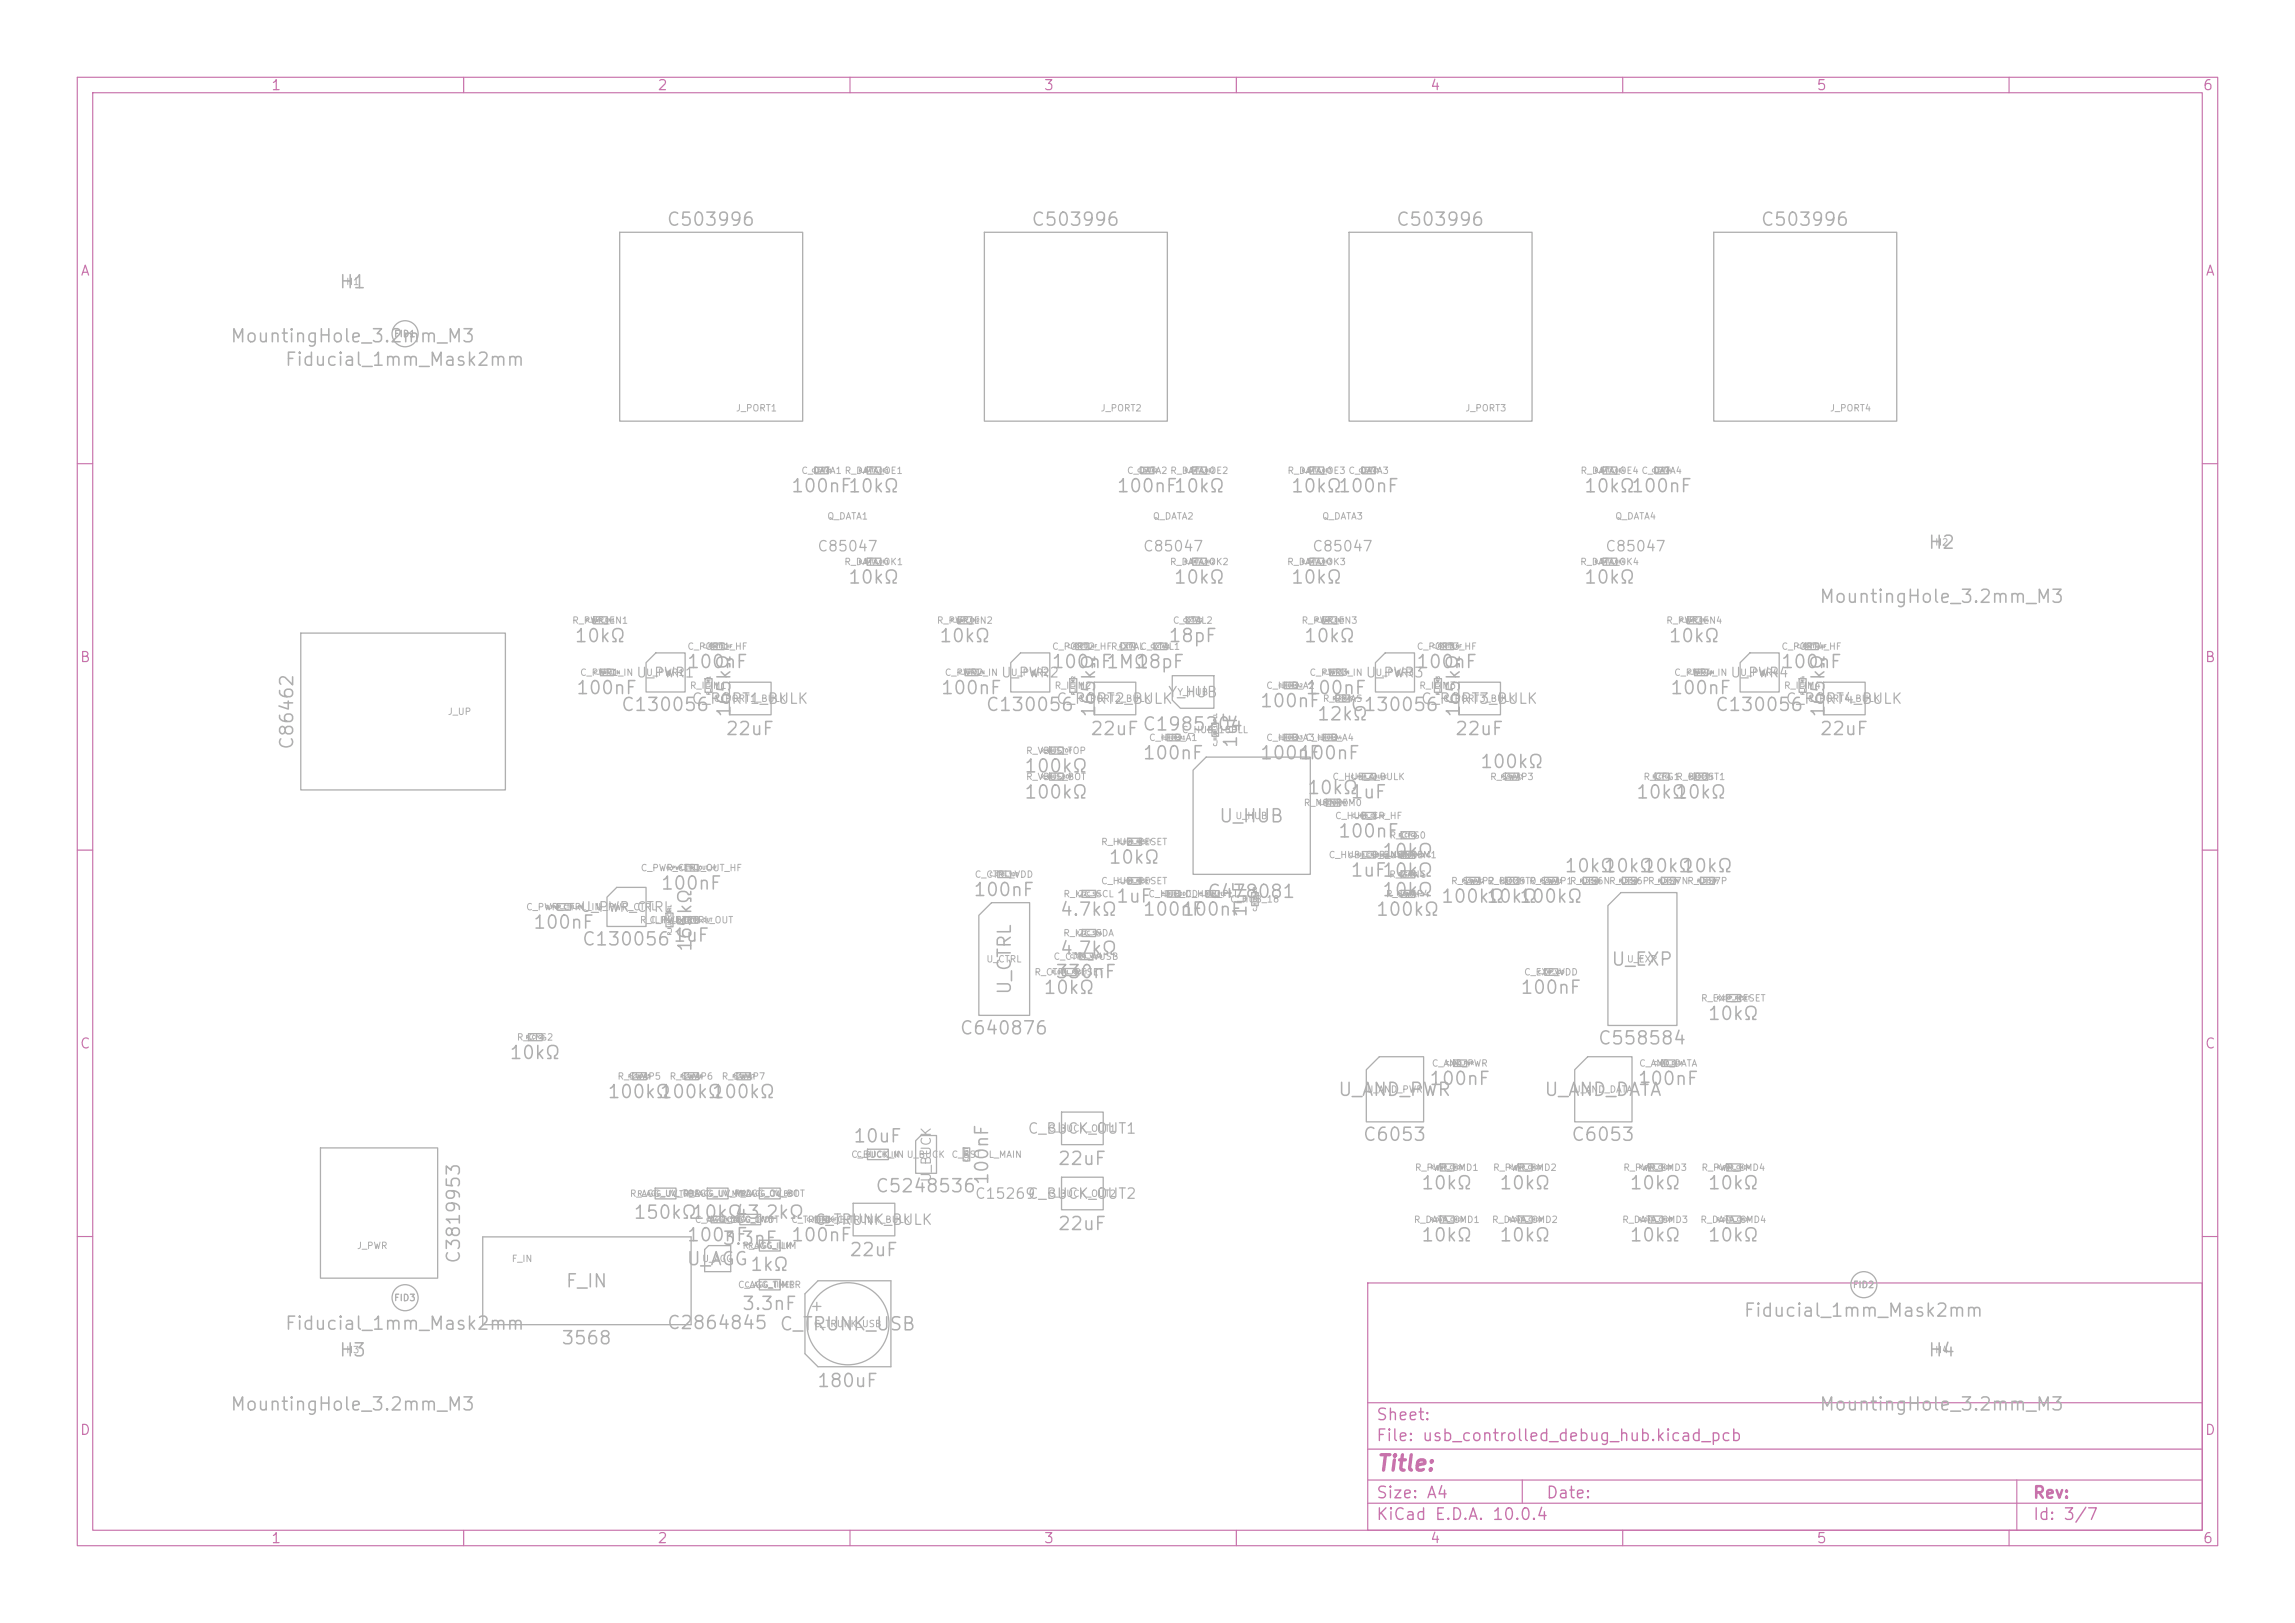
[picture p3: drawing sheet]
<svg xmlns="http://www.w3.org/2000/svg" width="297mm" height="210mm" viewBox="0 0 297 210" stroke-linecap="round" stroke-linejoin="round" font-family="sans-serif">
<defs><g id="words">
<text font-size="2" fill="#c872ab" x="178" y="190.8">Title:</text>
<g font-size="1.7" fill="#afafaf">
<text x="86.2" y="29.6">C503996</text>
<text x="133.4" y="29.6">C503996</text>
<text x="180.6" y="29.6">C503996</text>
<text x="227.8" y="29.6">C503996</text>
<text x="43.8" y="37.7">H1</text>
<text x="29.7" y="44.7">MountingHole_3.2mm_M3</text>
<text x="36.8" y="47.8">Fiducial_1mm_Mask2mm</text>
<text x="102.3" y="64.1">100nF10kΩ</text>
<text x="144.4" y="64.1">100nF10kΩ</text>
<text x="167" y="64.1">10kΩ100nF</text>
<text x="204.9" y="64.1">10kΩ100nF</text>
<text x="249.4" y="71.4">H2</text>
<text x="109.6" y="75.9">10kΩ</text>
<text x="151.8" y="75.9">10kΩ</text>
<text x="167" y="75.9">10kΩ</text>
<text x="204.9" y="75.9">10kΩ</text>
<text x="74.2" y="83.5">10kΩ</text>
<text x="121.4" y="83.5">10kΩ</text>
<text x="151.1" y="83.5">18pF</text>
<text x="168.6" y="83.5">10kΩ</text>
<text x="215.8" y="83.5">10kΩ</text>
<text x="235.3" y="78.4">MountingHole_3.2mm_M3</text>
<text x="88.8" y="86.9">100nF</text>
<text x="136" y="86.9">100nF</text>
<text x="143" y="86.9">1MΩ</text>
<text x="146.9" y="86.9">18pF</text>
<text x="183.2" y="86.9">100nF</text>
<text x="230.4" y="86.9">100nF</text>
<text x="74.4" y="90.3">100nF</text>
<text x="80.3" y="92.4">C130056</text>
<text x="93.8" y="95.5">22uF</text>
<text x="95" y="93" transform="rotate(-90 95 93)">165kΩ</text>
<text x="121.6" y="90.3">100nF</text>
<text x="127.5" y="92.4">C130056</text>
<text x="141" y="95.5">22uF</text>
<text x="142.2" y="93" transform="rotate(-90 142.2 93)">165kΩ</text>
<text x="147.7" y="95">C1985204</text>
<text x="162.9" y="91.9">100nF</text>
<text x="168.8" y="90.3">100nF</text>
<text x="170.3" y="93.6">12kΩ</text>
<text x="174.7" y="92.4">C130056</text>
<text x="188.2" y="95.5">22uF</text>
<text x="189.4" y="93" transform="rotate(-90 189.4 93)">165kΩ</text>
<text x="216" y="90.3">100nF</text>
<text x="221.9" y="92.4">C130056</text>
<text x="235.4" y="95.5">22uF</text>
<text x="236.5" y="93" transform="rotate(-90 236.5 93)">165kΩ</text>
<text x="38.4" y="97.1" transform="rotate(-90 38.4 97.1)">C86462</text>
<text x="132.4" y="100.4">100kΩ</text>
<text x="147.8" y="98.7">100nF</text>
<text x="160.5" y="96.9" transform="rotate(-90 160.5 96.9)">1uF</text>
<text x="162.9" y="98.7">100nF</text>
<text x="168" y="98.7">100nF</text>
<text x="191.4" y="99.8">100kΩ</text>
<text x="132.4" y="103.8">100kΩ</text>
<text x="157.6" y="106.8">U_HUB</text>
<text x="169.1" y="103.2">10kΩ</text>
<text x="174.7" y="103.7">1uF</text>
<text x="211.6" y="103.8">10kΩ</text>
<text x="216.7" y="103.8">10kΩ</text>
<text x="143.4" y="112.2">10kΩ</text>
<text x="173.1" y="108.8">100nF</text>
<text x="174.7" y="113.9">1uF10kΩ</text>
<text x="178.8" y="111.3">10kΩ</text>
<text x="202.3" y="113.3">10kΩ</text>
<text x="207.4" y="113.3">10kΩ</text>
<text x="212.5" y="113.3">10kΩ</text>
<text x="217.5" y="113.3">10kΩ</text>
<text x="85.4" y="115.5">100nF</text>
<text x="125.9" y="116.4">100nF</text>
<text x="137.1" y="118.9">4.7kΩ</text>
<text x="144.3" y="117.2">1uF</text>
<text x="147.8" y="118.9">100nF</text>
<text x="152.8" y="118.9">100nF</text>
<text x="156.1" y="116.6">C478081</text>
<text x="161.7" y="118.8" transform="rotate(-90 161.7 118.8)">1uF</text>
<text x="177.9" y="118.9">100kΩ</text>
<text x="178.8" y="116.4">10kΩ</text>
<text x="186.4" y="117.2">100kΩ</text>
<text x="192.2" y="117.2">10kΩ</text>
<text x="196.5" y="117.2">100kΩ</text>
<text x="68.9" y="120.6">100nF</text>
<text x="75.2" y="122.8">C130056</text>
<text x="87" y="122.3">1uF</text>
<text x="89.9" y="123.3" transform="rotate(-90 89.9 123.3)">165kΩ</text>
<text x="137.1" y="124">4.7kΩ</text>
<text x="208.4" y="125.4">U_EXP</text>
<text x="131.2" y="128.8" transform="rotate(-90 131.2 128.8)">U_CTRL</text>
<text x="134.9" y="129">10kΩ</text>
<text x="136.5" y="127">330nF</text>
<text x="196.6" y="129">100nF</text>
<text x="65.8" y="137.5">10kΩ</text>
<text x="124.1" y="134.3">C640876</text>
<text x="206.7" y="135.6">C558584</text>
<text x="220.9" y="132.4">10kΩ</text>
<text x="78.5" y="142.5">100kΩ</text>
<text x="85.2" y="142.5">100kΩ</text>
<text x="92" y="142.5">100kΩ</text>
<text x="173.1" y="142.2">U_AND_PWR</text>
<text x="184.9" y="140.8">100nF</text>
<text x="199.7" y="142.2">U_AND_DATA</text>
<text x="211.8" y="140.8">100nF</text>
<text x="110.3" y="148.3">10uF</text>
<text x="176.3" y="148.1">C6053</text>
<text x="203.2" y="148.1">C6053</text>
<text x="113.2" y="154.7">C5248536</text>
<text x="128.3" y="153.5" transform="rotate(-90 128.3 153.5)">100nF</text>
<text x="136.8" y="151.2">22uF</text>
<text x="183.8" y="154.3">10kΩ</text>
<text x="193.9" y="154.3">10kΩ</text>
<text x="210.8" y="154.3">10kΩ</text>
<text x="220.9" y="154.3">10kΩ</text>
<text x="81.9" y="158.1">150kΩ</text>
<text x="88.8" y="161">100nF</text>
<text x="89.4" y="158.1">10kΩ</text>
<text x="93.4" y="161.5">3.3nF</text>
<text x="95" y="158.1">43.2kΩ</text>
<text x="102.3" y="161">100nF</text>
<text x="136.8" y="159.6">22uF</text>
<text x="183.8" y="161.1">10kΩ</text>
<text x="193.9" y="161.1">10kΩ</text>
<text x="210.8" y="161.1">10kΩ</text>
<text x="220.9" y="161.1">10kΩ</text>
<text x="60" y="163.6" transform="rotate(-90 60 163.6)">C3819953</text>
<text x="73.1" y="167">F_IN</text>
<text x="88.7" y="164.1">U_AGG</text>
<text x="97" y="164.9">1kΩ</text>
<text x="109.8" y="163">22uF</text>
<text x="36.8" y="172.5">Fiducial_1mm_Mask2mm</text>
<text x="86.2" y="172.4">C2864845</text>
<text x="95.9" y="169.9">3.3nF</text>
<text x="100.8" y="172.6">C_TRUNK_USB</text>
<text x="225.5" y="170.8">Fiducial_1mm_Mask2mm</text>
<text x="43.8" y="175.9">H3</text>
<text x="72.5" y="174.4">3568</text>
<text x="105.6" y="179.9">180uF</text>
<text x="249.4" y="175.9">H4</text>
<text x="29.7" y="182.9">MountingHole_3.2mm_M3</text>
<text x="235.3" y="182.9">MountingHole_3.2mm_M3</text>
</g>
<g font-size="1.5" fill="#c872ab">
<text x="178" y="184.2">Sheet:</text>
<text x="178" y="186.9">File: usb_controlled_debug_hub.kicad_pcb</text>
<text x="178" y="197.1">KiCad E.D.A. 10.0.4</text>
<text x="178" y="194.3">Size: A4</text>
<text x="200" y="194.3">Date:</text>
<text x="263" y="194.3">Rev:</text>
<text x="263" y="197.1">Id: 3/7</text>
</g>
<g font-size="1.3" fill="#c872ab">
<text x="35" y="12">1</text>
<text x="85" y="12">2</text>
<text x="135" y="12">3</text>
<text x="185" y="12">4</text>
<text x="235" y="12">5</text>
<text x="285" y="12">6</text>
<text x="10.3" y="36">A</text>
<text x="285.4" y="36">A</text>
<text x="10.3" y="86">B</text>
<text x="285.3" y="86">B</text>
<text x="10.3" y="136">C</text>
<text x="285.3" y="136">C</text>
<text x="10.3" y="186">D</text>
<text x="285.3" y="186">D</text>
<text x="35" y="200">1</text>
<text x="85" y="200">2</text>
<text x="135" y="200">3</text>
<text x="185" y="200">4</text>
<text x="235" y="200">5</text>
<text x="285" y="200">6</text>
</g>
<g font-size="1.3" fill="#afafaf">
<text x="105.7" y="71.7">C85047</text>
<text x="147.8" y="71.7">C85047</text>
<text x="169.7" y="71.7">C85047</text>
<text x="207.7" y="71.7">C85047</text>
<text x="82.3" y="88">U_PWR1</text>
<text x="129.4" y="88">U_PWR2</text>
<text x="176.6" y="88">U_PWR3</text>
<text x="223.8" y="88">U_PWR4</text>
<text x="89.4" y="91.4">C_PORT1_BULK</text>
<text x="136.6" y="91.4">C_PORT2_BULK</text>
<text x="151.1" y="90.6">Y_HUB</text>
<text x="183.8" y="91.4">C_PORT3_BULK</text>
<text x="231" y="91.4">C_PORT4_BULK</text>
<text x="75.1" y="118.3">U_PWR_CTRL</text>
<text x="132.9" y="147">C_BUCK_OUT1</text>
<text x="126.1" y="155.5">C15269</text>
<text x="132.9" y="155.5">C_BUCK_OUT2</text>
<text x="105.4" y="158.8">C_TRUNK_BULK</text>
</g>
<text font-size="1.2" fill="#afafaf" x="120.8" y="153.1" transform="rotate(-90 120.8 153.1)">U_BUCK</text>
<g font-size=".8" fill="#afafaf">
<text x="44.7" y="37.1">H1</text>
<text x="50.9" y="43.8">FID1</text>
<text x="95.2" y="53.4">J_PORT1</text>
<text x="142.4" y="53.4">J_PORT2</text>
<text x="189.6" y="53.4">J_PORT3</text>
<text x="236.8" y="53.4">J_PORT4</text>
<text x="103.6" y="61.5">C_DATA1 R_DATA_OE1</text>
<text x="145.8" y="61.5">C_DATA2 R_DATA_OE2</text>
<text x="166.5" y="61.5">R_DATA_OE3 C_DATA3</text>
<text x="204.5" y="61.5">R_DATA_OE4 C_DATA4</text>
<text x="107" y="67.4">Q_DATA1</text>
<text x="149.1" y="67.4">Q_DATA2</text>
<text x="171" y="67.4">Q_DATA3</text>
<text x="209" y="67.4">Q_DATA4</text>
<text x="250.4" y="70.8">H2</text>
<text x="109.2" y="73.3">R_DATA_OK1</text>
<text x="151.3" y="73.3">R_DATA_OK2</text>
<text x="166.5" y="73.3">R_DATA_OK3</text>
<text x="204.4" y="73.3">R_DATA_OK4</text>
<text x="74" y="80.9">R_PWR_EN1</text>
<text x="121.2" y="80.9">R_PWR_EN2</text>
<text x="151.7" y="80.9">C_XTAL2</text>
<text x="168.4" y="80.9">R_PWR_EN3</text>
<text x="215.6" y="80.9">R_PWR_EN4</text>
<text x="75" y="87.7">C_PWR1_IN</text>
<text x="83.5" y="87.7">U_PWR1</text>
<text x="88.9" y="84.3">C_PORT1_HF</text>
<text x="89.2" y="89.3">R_ILIM1</text>
<text x="122.2" y="87.7">C_PWR2_IN</text>
<text x="130.7" y="87.7">U_PWR2</text>
<text x="136.1" y="84.3">C_PORT2_HFR_XTAL</text>
<text x="136.4" y="89.3">R_ILIM2</text>
<text x="147.5" y="84.3">C_XTAL1</text>
<text x="163.8" y="89.3">C_HUB_A2</text>
<text x="169.4" y="87.7">C_PWR3_IN</text>
<text x="177.9" y="87.7">U_PWR3</text>
<text x="183.3" y="84.3">C_PORT3_HF</text>
<text x="183.6" y="89.3">R_ILIM3</text>
<text x="216.6" y="87.7">C_PWR4_IN</text>
<text x="225.1" y="87.7">U_PWR4</text>
<text x="230.5" y="84.3">C_PORT4_HF</text>
<text x="230.8" y="89.3">R_ILIM4</text>
<text x="57.9" y="92.7">J_UP</text>
<text x="92.3" y="91">C_PORT1_BULK</text>
<text x="139.5" y="91">C_PORT2_BULK</text>
<text x="152.3" y="90.2">Y_HUB</text>
<text x="152.9" y="95.1">C_HUB_18PLL</text>
<text x="171.1" y="91">R_RBIAS</text>
<text x="186.7" y="91">C_PORT3_BULK</text>
<text x="233.9" y="91">C_PORT4_BULK</text>
<text x="132.7" y="97.8">R_VBUS_TOP</text>
<text x="132.7" y="101.1">R_VBUS_BOT</text>
<text x="148.6" y="96.1">C_HUB_A1</text>
<text x="163.8" y="96.1">C_HUB_A3</text>
<text x="168.9" y="96.1">C_HUB_A4</text>
<text x="172.4" y="101.1">C_HUB_A_BULK</text>
<text x="192.8" y="101.1">R_SWAP3</text>
<text x="212.6" y="101.1">R_CFG1</text>
<text x="216.8" y="101.1">R_BOOST1</text>
<text x="159.8" y="106.2">U_HUB</text>
<text x="168.6" y="104.5">R_NONREM0</text>
<text x="172.7" y="106.2">C_HUB_CR_HF</text>
<text x="82.8" y="112.9">C_PWR_CTRL_OUT_HF</text>
<text x="126.1" y="113.8">C_CTRL_VDD</text>
<text x="142.4" y="109.6">R_HUB_RESET</text>
<text x="171.9" y="111.3">C_HUB_CR_BULK</text>
<text x="178.3" y="111.3">R_NONREM1</text>
<text x="179.7" y="113.8">R_GANG</text>
<text x="179.7" y="108.7">R_CFG0</text>
<text x="68" y="118">C_PWR_CTRL_IN</text>
<text x="77" y="118">U_PWR_CTRL</text>
<text x="82.7" y="119.7">R_ILIM_CTRL</text>
<text x="84" y="119.7">C_PWR_CTRL_OUT</text>
<text x="137.5" y="116.3">R_I2C_SCL</text>
<text x="142.4" y="114.6">C_HUB_RESET</text>
<text x="148.5" y="116.3">C_HUB_DD</text>
<text x="153.3" y="116.3">C_HUB_PLL</text>
<text x="159.1" y="117">C_HUB_18</text>
<text x="179.3" y="116.3">R_SWAP4</text>
<text x="187.7" y="114.6">R_SWAP2</text>
<text x="192.4" y="114.6">R_BOOST0</text>
<text x="197.8" y="114.6">R_SWAP1</text>
<text x="203.1" y="114.6">R_DIS6NR_DIS6PR_DIS7NR_DIS7P</text>
<text x="127.6" y="124.7">U_CTRL</text>
<text x="136.3" y="124.4">C_CTRL_VUSB</text>
<text x="137.5" y="121.4">R_I2C_SDA</text>
<text x="210.5" y="124.7">U_EXP</text>
<text x="133.8" y="126.4">R_CTRL_RESET</text>
<text x="197.2" y="126.4">C_EXP_VDD</text>
<text x="220.1" y="129.8">R_EXP_RESET</text>
<text x="66.8" y="134.9">R_CFG2</text>
<text x="79.8" y="139.9">R_SWAP5</text>
<text x="86.6" y="139.9">R_SWAP6</text>
<text x="93.3" y="139.9">R_SWAP7</text>
<text x="176.8" y="141.6">U_AND_PWR</text>
<text x="185.2" y="138.2">C_AND_PWR</text>
<text x="203.6" y="141.6">U_AND_DATA</text>
<text x="212.1" y="138.2">C_AND_DATA</text>
<text x="135.6" y="146.6">C_BUCK_OUT1</text>
<text x="81.4" y="155.1">R_AGG_UV_TOP</text>
<text x="88.3" y="155.1">R_AGG_UV_MID</text>
<text x="94.9" y="155.1">R_AGG_OV_BOT</text>
<text x="110.1" y="150">C_BUCK_IN U_BUCK</text>
<text x="123.1" y="150">C_BST</text>
<text x="127.9" y="150">L_MAIN</text>
<text x="135.6" y="155.1">C_BUCK_OUT2</text>
<text x="183" y="151.7">R_PWR_CMD1</text>
<text x="193.2" y="151.7">R_PWR_CMD2</text>
<text x="210" y="151.7">R_PWR_CMD3</text>
<text x="220.1" y="151.7">R_PWR_CMD4</text>
<text x="46.1" y="161.8">J_PWR</text>
<text x="89.9" y="158.4">C_AGG_IN</text>
<text x="93.2" y="158.4">C_AGG_DVDT</text>
<text x="96" y="161.8">R_AGG_ILIM</text>
<text x="102.3" y="158.4">C_TRUNK_HF</text>
<text x="108.3" y="158.4">C_TRUNK_BULK</text>
<text x="182.9" y="158.4">R_DATA_CMD1</text>
<text x="193" y="158.4">R_DATA_CMD2</text>
<text x="209.9" y="158.4">R_DATA_CMD3</text>
<text x="220" y="158.4">R_DATA_CMD4</text>
<text x="66.2" y="163.5">F_IN</text>
<text x="90.8" y="163.5">U_AGG</text>
<text x="95.4" y="166.9">C_AGG_TIMER</text>
<text x="239.7" y="166.9">FID2</text>
<text x="50.9" y="168.6">FID3</text>
<text x="105.2" y="171.9">C_TRUNK_USB</text>
<text x="44.7" y="175.3">H3</text>
<text x="250.4" y="175.3">H4</text>
</g>
<g font-size=".7" fill="#afafaf">
<text x="110.8" y="149.9">C_BUCK_IN</text>
<text x="82.4" y="154.9">R_AGG_UV_TOP</text>
<text x="89.2" y="154.9">R_AGG_UV_MID</text>
<text x="95.9" y="154.9">R_AGG_OV_BOT</text>
<text x="94" y="158.3">C_AGG_DVDT</text>
<text x="96.7" y="161.7">R_AGG_ILIM</text>
<text x="96.3" y="166.7">C_AGG_TIMER</text>
</g>
<g font-size=".4" fill="#afafaf">
<text x="105" y="61.2">C_DATA1</text>
<text x="111.1" y="61.2">R_DATA_OE1</text>
<text x="147.1" y="61.2">C_DATA2</text>
<text x="153.2" y="61.2">R_DATA_OE2</text>
<text x="168.4" y="61.2">R_DATA_OE3</text>
<text x="175.8" y="61.2">C_DATA3</text>
<text x="206.3" y="61.2">R_DATA_OE4</text>
<text x="213.7" y="61.2">C_DATA4</text>
<text x="111.1" y="73">R_DATA_OK1</text>
<text x="153.2" y="73">R_DATA_OK2</text>
<text x="168.4" y="73">R_DATA_OK3</text>
<text x="206.3" y="73">R_DATA_OK4</text>
<text x="75.8" y="80.6">R_PWR_EN1</text>
<text x="90.9" y="84">C_PORT1_HF</text>
<text x="123" y="80.6">R_PWR_EN2</text>
<text x="138.1" y="84">C_PORT2_HF</text>
<text x="144.8" y="84">R_XTAL</text>
<text x="148.8" y="84">C_XTAL1</text>
<text x="153.1" y="80.6">C_XTAL2</text>
<text x="170.2" y="80.6">R_PWR_EN3</text>
<text x="185.3" y="84">C_PORT3_HF</text>
<text x="217.4" y="80.6">R_PWR_EN4</text>
<text x="232.5" y="84">C_PORT4_HF</text>
<text x="76.8" y="87.3">C_PWR1_IN</text>
<text x="92" y="90" transform="rotate(-90 92 90)">R_ILIM1</text>
<text x="124" y="87.3">C_PWR2_IN</text>
<text x="139.2" y="90" transform="rotate(-90 139.2 90)">R_ILIM2</text>
<text x="165.4" y="89">C_HUB_A2</text>
<text x="171.2" y="87.3">C_PWR3_IN</text>
<text x="186.4" y="90" transform="rotate(-90 186.4 90)">R_ILIM3</text>
<text x="218.4" y="87.3">C_PWR4_IN</text>
<text x="233.6" y="90" transform="rotate(-90 233.6 90)">R_ILIM4</text>
<text x="150.2" y="95.8">C_HUB_A1</text>
<text x="165.4" y="95.8">C_HUB_A3</text>
<text x="170.5" y="95.8">C_HUB_A4</text>
<text x="172.4" y="90.7">R_RBIAS</text>
<text x="134.6" y="100.8">R_VBUS_BOT</text>
<text x="134.6" y="97.5">R_VBUS_TOP</text>
<text x="157.6" y="96.6" transform="rotate(-90 157.6 96.6)">C_HUB_18PLL</text>
<text x="174.8" y="100.8">C_HUB_A_BULK</text>
<text x="194.2" y="100.8">R_SWAP3</text>
<text x="213.8" y="100.8">R_CFG1</text>
<text x="218.4" y="100.8">R_BOOST1</text>
<text x="170.5" y="104.2">R_NONREM0</text>
<text x="174.9" y="105.9">C_HUB_CR_HF</text>
<text x="86.2" y="112.6">C_PWR_CTRL_OUT_HF</text>
<text x="128" y="113.5">C_CTRL_VDD</text>
<text x="144.5" y="109.3">R_HUB_RESET</text>
<text x="174.5" y="110.9">C_HUB_CR_BULK</text>
<text x="180.2" y="110.9">R_NONREM1</text>
<text x="180.9" y="113.5">R_GANG</text>
<text x="180.9" y="108.4">R_CFG0</text>
<text x="70.5" y="117.7">C_PWR_CTRL_IN</text>
<text x="86.7" y="119.4">C_PWR_CTRL_OUT</text>
<text x="139.2" y="116">R_I2C_SCL</text>
<text x="144.6" y="114.3">C_HUB_RESET</text>
<text x="150.2" y="116">C_HUB_DD</text>
<text x="155.1" y="116">C_HUB_PLL</text>
<text x="162.7" y="118" transform="rotate(-90 162.7 118)">C_HUB_18</text>
<text x="180.7" y="116">R_SWAP4</text>
<text x="189.1" y="114.3">R_SWAP2</text>
<text x="194" y="114.3">R_BOOST0</text>
<text x="199.2" y="114.3">R_SWAP1</text>
<text x="204.4" y="114.3">R_DIS6N</text>
<text x="209.5" y="114.3">R_DIS6P</text>
<text x="214.5" y="114.3">R_DIS7N</text>
<text x="219.6" y="114.3">R_DIS7P</text>
<text x="87" y="121.1" transform="rotate(-90 87 121.1)">R_ILIM_CTRL</text>
<text x="138.4" y="124.1">C_CTRL_VUSB</text>
<text x="139.2" y="121.1">R_I2C_SDA</text>
<text x="136" y="126.1">R_CTRL_RESET</text>
<text x="199" y="126.1">C_EXP_VDD</text>
<text x="222.1" y="129.5">R_EXP_RESET</text>
<text x="68" y="134.5">R_CFG2</text>
<text x="187.1" y="137.9">C_AND_PWR</text>
<text x="214" y="137.9">C_AND_DATA</text>
<text x="81.2" y="139.6">R_SWAP5</text>
<text x="88" y="139.6">R_SWAP6</text>
<text x="94.7" y="139.6">R_SWAP7</text>
<text x="125.4" y="150.4" transform="rotate(-90 125.4 150.4)">C_BST</text>
<text x="185.1" y="151.4">R_PWR_CMD1</text>
<text x="195.2" y="151.4">R_PWR_CMD2</text>
<text x="212" y="151.4">R_PWR_CMD3</text>
<text x="222.2" y="151.4">R_PWR_CMD4</text>
<text x="91.4" y="158.1">C_AGG_IN</text>
<text x="104.3" y="158.1">C_TRUNK_HF</text>
<text x="185" y="158.1">R_DATA_CMD1</text>
<text x="195.1" y="158.1">R_DATA_CMD2</text>
<text x="212" y="158.1">R_DATA_CMD3</text>
<text x="222.1" y="158.1">R_DATA_CMD4</text>
</g>
</g></defs>
<g fill="none" stroke="#c872ab" stroke-width=".15">
<path d="M10 10h277v190h-277zM12 12h273v186h-273zM60 10v2M110 10v2M160 10v2M210 10v2M260 10v2M10 60h2M285 60h2M10 110h2M285 110h2M10 160h2"/>
<path d="M177 166h108v32h-108zM285 160h2M60 198v2M110 198v2M160 198v2M177 194.5h108M177 191.5h108M177 187.5h108M177 181.5h108M197 191.5v3M210 198v2M260 198v2"/>
<path d="M261 191.5v6.5"/>
</g>
<g fill="none" stroke="#afafaf" stroke-width=".17">
<path d="M80.2 30.1h23.7v24.4h-23.7zM127.4 30.1h23.7v24.4h-23.7zM174.6 30.1h23.7v24.4h-23.7zM221.8 30.1h23.7v24.4h-23.7zM76.8 79.8h1.8v.9h-1.8zM105.5 60.5h1.7v.8h-1.7zM112.2 72.2h1.8v.9h-1.8zM112.2 60.4h1.8v.9h-1.8zM124 79.8h1.8v.9h-1.8zM147.7 60.5h1.6v.8h-1.6zM153.6 79.8h1.6v.9h-1.6zM154.4 60.4h1.7v.9h-1.7z"/>
<path d="M154.4 72.2h1.7v.9h-1.7zM169.5 60.4h1.8v.9h-1.8zM169.5 72.2h1.8v.9h-1.8zM171.2 79.8h1.8v.9h-1.8zM176.3 60.5h1.7v.8h-1.7zM207.5 72.2h1.7v.9h-1.7zM207.5 60.4h1.7v.9h-1.7zM214.2 60.5h1.7v.8h-1.7zM218.4 79.8h1.8v.9h-1.8zM38.9 81.9h26.5v20.3h-26.5zM77.7 86.6h1.7v.8h-1.7zM83.6 85.7l1.3-1.2h3.8v5h-5.1z"/>
<path d="M91.2 87.8h1v1.8h-1zM92 83.2h1.7v.9h-1.7zM94.4 88.3h5.4v4.2h-5.4zM124.9 86.6h1.7v.8h-1.7zM132.1 84.5h3.8v5h-5.1v-3.8zM135.8 96.7h1.8v.9h-1.8zM138.4 87.8h.9v1.8h-.9zM139.2 83.2h1.7v.9h-1.7zM141.6 88.3h5.4v4.2h-5.4zM145.1 83.2h1.8v.9h-1.8zM149.3 83.2h1.7v.9h-1.7zM151 95h1.7v.9h-1.7z"/>
<path d="M151.7 87.4h5.4v4.2h-4.3l-1.1-1zM156.1 98h13.5v15.1h-15.2v-13.4zM156.8 93.6h.9v1.7h-.9zM166.2 95h1.7v.9h-1.7zM166.2 88.3h1.7v.8h-1.7zM171.3 95h1.6v.9h-1.6zM172.1 86.6h1.7v.8h-1.7zM172.9 89.9h1.8v.9h-1.8zM178 85.7l1.3-1.2h3.8v5h-5.1zM185.6 87.8h.9v1.8h-.9zM186.4 83.2h1.7v.9h-1.7zM188.8 88.3h5.4v4.2h-5.4z"/>
<path d="M219.3 86.6h1.7v.8h-1.7zM225.2 85.7l1.3-1.2h3.7v5h-5zM232.8 87.8h.9v1.8h-.9zM233.6 83.2h1.7v.9h-1.7zM236 88.3h5.4v4.2h-5.4zM72.1 116.9h1.7v.9h-1.7zM78.6 116.1l1.2-1.3h3.8v5.1h-5zM86.2 118.2h.9v1.7h-.9zM88.7 111.9h1.6v.8h-1.6zM88.7 118.6h1.6v.9h-1.6zM128.3 116.8h4.9v14.6h-6.5v-13zM129.1 112.7h1.7v.9h-1.7z"/>
<path d="M135.8 100h1.8v.9h-1.8zM140 115.2h1.8v.9h-1.8zM145.9 108.5h1.8v.9h-1.8zM146 113.6h1.7v.8h-1.7zM151 115.2h1.7v.9h-1.7zM156.1 115.2h1.7v.9h-1.7zM162 115.5h.8v1.7h-.8zM171.6 103.4h1.8v.9h-1.8zM176.3 100.1h1.7v.8h-1.7zM176.3 110.2h1.7v.8h-1.7zM176.3 105.1h1.7v.9h-1.7zM181.3 107.6h1.8v.9h-1.8z"/>
<path d="M181.3 112.7h1.8v.9h-1.8zM181.3 110.2h1.8v.9h-1.8zM181.3 115.2h1.8v.9h-1.8zM189.8 113.5h1.7v.9h-1.7zM194.8 113.5h1.8v.9h-1.8zM194.8 100h1.8v.9h-1.8zM199.9 113.5h1.7v.9h-1.7zM204.9 113.5h1.8v.9h-1.8zM209.8 115.5h7.2v17.2h-8.9v-15.5zM210 113.5h1.8v.9h-1.8zM214.2 100h1.8v.9h-1.8zM215 113.5h1.8v.9h-1.8z"/>
<path d="M219.3 100h1.7v.9h-1.7zM220.1 113.5h1.8v.9h-1.8zM68.4 133.8h1.8v.9h-1.8zM81.9 138.8h1.7v.9h-1.7zM88.6 138.8h1.8v.9h-1.8zM95.4 138.8h1.7v.9h-1.7zM137.5 125.3h1.8v.9h-1.8zM139.7 123.3h1.7v.9h-1.7zM140 120.3h1.8v.9h-1.8zM176.8 138.4l1.7-1.7h5.7v8.5h-7.4zM188.1 137.2h1.7v.8h-1.7zM199.9 125.4h1.7v.8h-1.7z"/>
<path d="M203.8 138.4l1.7-1.7h5.7v8.5h-7.4zM215.1 137.2h1.7v.8h-1.7zM223.5 128.7h1.7v.9h-1.7zM41.5 148.5h15.1v16.9h-15.1zM84.8 153.7h2.7v1.4h-2.7zM91.5 153.7h2.7v1.4h-2.7zM92 157.4h1.7v.8h-1.7zM95.7 157.1h2.7v1.4h-2.7zM98.3 153.7h2.7v1.4h-2.7zM105.5 157.4h1.7v.8h-1.7zM110.4 155.7h5.4v4.2h-5.4zM112.3 148.7h2.7v1.3h-2.7z"/>
<path d="M118.5 147.6l.7-.7h2v4.9h-2.7zM124.7 148.5h.8v1.7h-.8zM137.4 152.3h5.4v4.2h-5.4zM137.4 143.9h5.4v4.2h-5.4zM186.4 150.6h1.8v.9h-1.8zM186.4 157.3h1.8v1h-1.8zM196.5 157.3h1.8v1h-1.8zM196.5 150.6h1.8v.9h-1.8zM213.4 157.3h1.7v1h-1.7zM213.4 150.6h1.7v.9h-1.7zM223.5 150.6h1.7v.9h-1.7zM223.5 157.3h1.7v1h-1.7z"/>
<path d="M62.5 160h26.9v11.4h-26.9zM91.2 161.7l.5-.5h2.9v3.3h-3.4zM98.3 165.6h2.7v1.3h-2.7zM98.3 160.5h2.7v1.4h-2.7zM105.2 169h1M105.7 168.5v1.1M105.9 165.7h9.4v11.1h-9.4l-1.7-1.6v-7.8z"/>
<circle cx="52.4" cy="43.2" r="1.69"/>
<circle cx="52.4" cy="167.9" r="1.69"/>
<circle cx="109.7" cy="171.3" r="5.3"/>
<circle cx="241.2" cy="166.2" r="1.69"/>
</g>
<use href="#words"/>
</svg>
